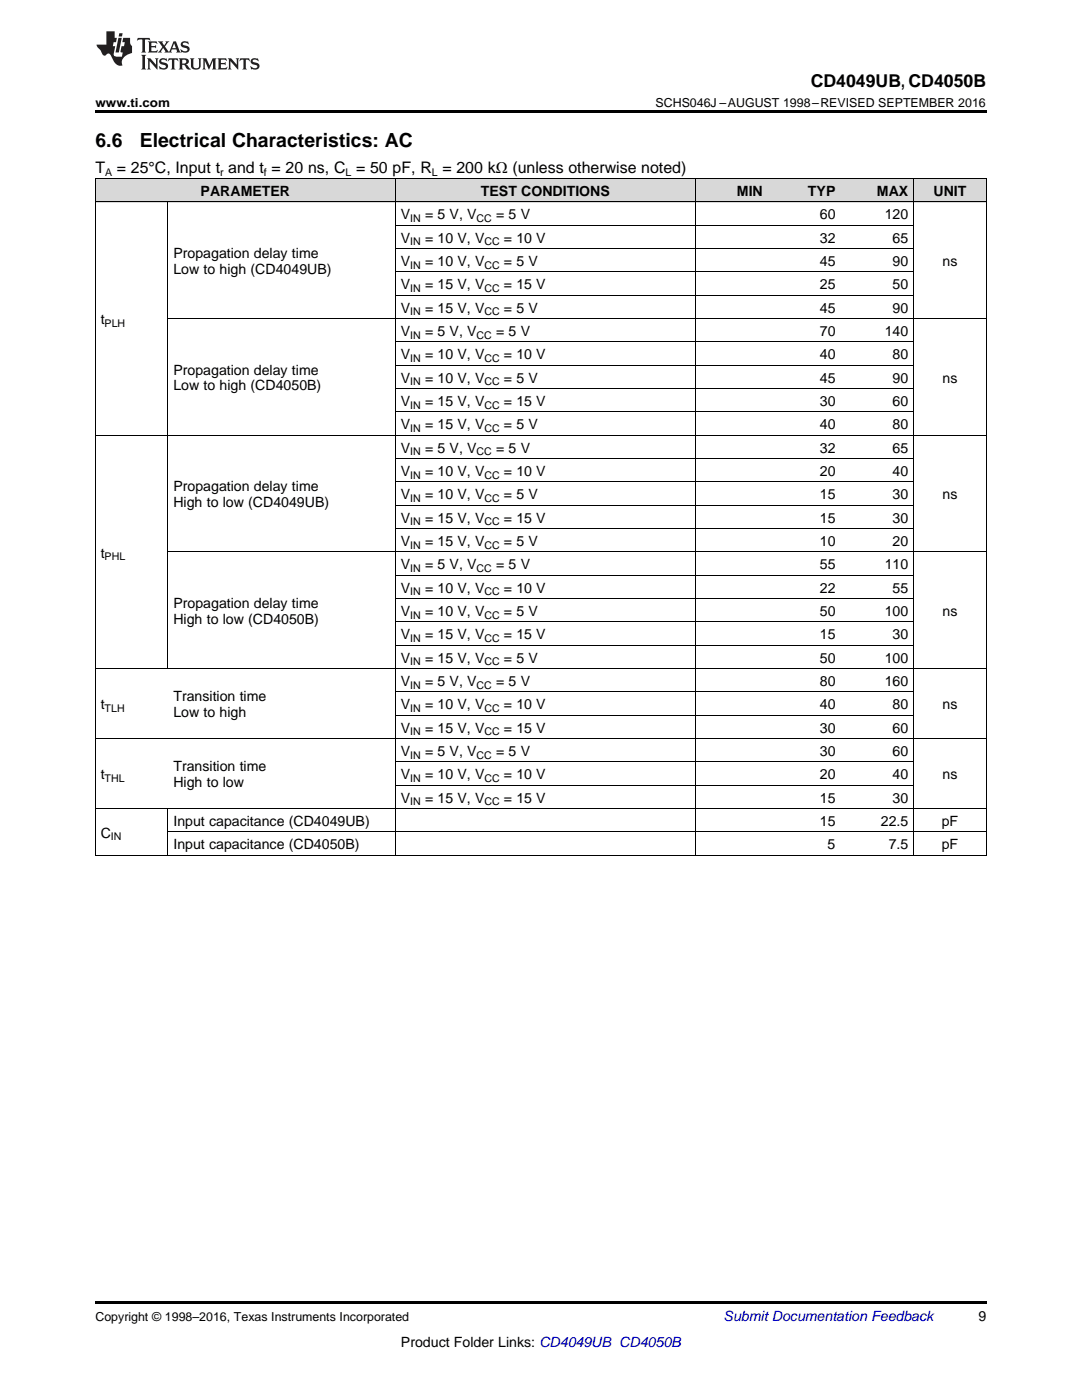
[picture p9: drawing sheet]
<svg xmlns="http://www.w3.org/2000/svg" width="216mm" height="279mm" viewBox="0 0 216 279" stroke-linecap="round" stroke-linejoin="round" font-family="sans-serif">
<defs><g id="words">
<g font-size="3.9">
<text x="19" y="29.3">6.6</text>
<text x="27.9" y="29.3">Electrical Characteristics: AC</text>
</g>
<text font-size="3.5" x="161.8" y="17.3">CD4049UB, CD4050B</text>
<g font-size="3.2">
<text x="19" y="34.4">T</text>
<text x="23.3" y="34.4">= 25°C, Input t and t = 20 ns, C = 50 pF, R = 200 kΩ (unless otherwise noted)</text>
</g>
<g font-size="2.8">
<text x="40" y="39.1">PARAMETER</text>
<text x="96" y="39.1">TEST CONDITIONS</text>
<text x="147" y="39.1">MIN</text>
<text x="161.2" y="39.1">TYP</text>
<text x="175" y="39.1">MAX</text>
<text x="186.3" y="39.1">UNIT</text>
<text x="80" y="43.7">V</text>
<text x="84.8" y="43.7">= 5 V, V</text>
<text x="99" y="43.7">= 5 V</text>
<text x="163.6" y="43.7">60</text>
<text x="176.5" y="43.7">120</text>
<text x="34.6" y="51.5">Propagation delay time</text>
<text x="80" y="48.4">V</text>
<text x="80" y="53.1">V</text>
<text x="84.8" y="48.4">= 10 V, V</text>
<text x="84.8" y="53.1">= 10 V, V</text>
<text x="100.5" y="48.4">= 10 V</text>
<text x="100.5" y="53.1">= 5 V</text>
<text x="163.6" y="48.4">32</text>
<text x="163.6" y="53.1">45</text>
<text x="178.1" y="48.4">65</text>
<text x="178.1" y="53.1">90</text>
<text x="188.1" y="53.1">ns</text>
<text x="34.6" y="54.6">Low to high (CD4049UB)</text>
<text x="80" y="57.7">V</text>
<text x="84.8" y="57.7">= 15 V, V</text>
<text x="100.5" y="57.7">= 15 V</text>
<text x="163.6" y="57.7">25</text>
<text x="178.1" y="57.7">50</text>
<text x="20.1" y="64.7">t</text>
<text x="80" y="62.4">V</text>
<text x="84.8" y="62.4">= 15 V, V</text>
<text x="100.5" y="62.4">= 5 V</text>
<text x="163.6" y="62.4">45</text>
<text x="178.1" y="62.4">90</text>
<text x="80" y="67">V</text>
<text x="80" y="71.7">V</text>
<text x="84.8" y="67">= 5 V, V</text>
<text x="84.8" y="71.7">= 10 V, V</text>
<text x="99" y="67">= 5 V</text>
<text x="100.5" y="71.7">= 10 V</text>
<text x="163.6" y="67">70</text>
<text x="163.6" y="71.7">40</text>
<text x="176.5" y="67">140</text>
<text x="178.1" y="71.7">80</text>
<text x="34.6" y="74.8">Propagation delay time</text>
<text x="34.6" y="77.9">Low to high (CD4050B)</text>
<text x="80" y="76.3">V</text>
<text x="84.8" y="76.3">= 10 V, V</text>
<text x="100.5" y="76.3">= 5 V</text>
<text x="163.6" y="76.3">45</text>
<text x="178.1" y="76.3">90</text>
<text x="188.1" y="76.3">ns</text>
<text x="80" y="81">V</text>
<text x="84.8" y="81">= 15 V, V</text>
<text x="100.5" y="81">= 15 V</text>
<text x="163.6" y="81">30</text>
<text x="178.1" y="81">60</text>
<text x="80" y="85.7">V</text>
<text x="84.8" y="85.7">= 15 V, V</text>
<text x="100.5" y="85.7">= 5 V</text>
<text x="163.6" y="85.7">40</text>
<text x="178.1" y="85.7">80</text>
<text x="80" y="90.3">V</text>
<text x="80" y="95">V</text>
<text x="84.8" y="90.3">= 5 V, V</text>
<text x="84.8" y="95">= 10 V, V</text>
<text x="99" y="90.3">= 5 V</text>
<text x="100.5" y="95">= 10 V</text>
<text x="163.6" y="90.3">32</text>
<text x="163.6" y="95">20</text>
<text x="178.1" y="90.3">65</text>
<text x="178.1" y="95">40</text>
<text x="34.6" y="98">Propagation delay time</text>
<text x="34.6" y="101.2">High to low (CD4049UB)</text>
<text x="80" y="99.6">V</text>
<text x="84.8" y="99.6">= 10 V, V</text>
<text x="100.5" y="99.6">= 5 V</text>
<text x="163.6" y="99.6">15</text>
<text x="178.1" y="99.6">30</text>
<text x="188.1" y="99.6">ns</text>
<text x="80" y="104.3">V</text>
<text x="84.8" y="104.3">= 15 V, V</text>
<text x="100.5" y="104.3">= 15 V</text>
<text x="163.6" y="104.3">15</text>
<text x="178.1" y="104.3">30</text>
<text x="20.1" y="111.3">t</text>
<text x="80" y="108.9">V</text>
<text x="80" y="113.6">V</text>
<text x="84.8" y="108.9">= 15 V, V</text>
<text x="84.8" y="113.6">= 5 V, V</text>
<text x="99" y="113.6">= 5 V</text>
<text x="100.5" y="108.9">= 5 V</text>
<text x="163.6" y="108.9">10</text>
<text x="163.6" y="113.6">55</text>
<text x="176.5" y="113.6">110</text>
<text x="178.1" y="108.9">20</text>
<text x="80" y="118.3">V</text>
<text x="84.8" y="118.3">= 10 V, V</text>
<text x="100.5" y="118.3">= 10 V</text>
<text x="163.6" y="118.3">22</text>
<text x="178.1" y="118.3">55</text>
<text x="34.6" y="121.3">Propagation delay time</text>
<text x="34.6" y="124.5">High to low (CD4050B)</text>
<text x="80" y="122.9">V</text>
<text x="84.8" y="122.9">= 10 V, V</text>
<text x="100.5" y="122.9">= 5 V</text>
<text x="163.6" y="122.9">50</text>
<text x="176.5" y="122.9">100</text>
<text x="188.1" y="122.9">ns</text>
<text x="80" y="127.6">V</text>
<text x="84.8" y="127.6">= 15 V, V</text>
<text x="100.5" y="127.6">= 15 V</text>
<text x="163.6" y="127.6">15</text>
<text x="178.1" y="127.6">30</text>
<text x="80" y="132.2">V</text>
<text x="80" y="136.9">V</text>
<text x="84.8" y="132.2">= 15 V, V</text>
<text x="84.8" y="136.9">= 5 V, V</text>
<text x="99" y="136.9">= 5 V</text>
<text x="100.5" y="132.2">= 5 V</text>
<text x="163.6" y="132.2">50</text>
<text x="163.6" y="136.9">80</text>
<text x="176.5" y="132.2">100</text>
<text x="176.5" y="136.9">160</text>
<text x="20.1" y="141.5">t</text>
<text x="34.6" y="139.9">Transition time</text>
<text x="34.6" y="143.1">Low to high</text>
<text x="80" y="141.5">V</text>
<text x="84.8" y="141.5">= 10 V, V</text>
<text x="100.5" y="141.5">= 10 V</text>
<text x="163.6" y="141.5">40</text>
<text x="178.1" y="141.5">80</text>
<text x="188.1" y="141.5">ns</text>
<text x="80" y="146.2">V</text>
<text x="84.8" y="146.2">= 15 V, V</text>
<text x="100.5" y="146.2">= 15 V</text>
<text x="163.6" y="146.2">30</text>
<text x="178.1" y="146.2">60</text>
<text x="20.1" y="155.5">t</text>
<text x="34.6" y="153.9">Transition time</text>
<text x="80" y="150.8">V</text>
<text x="80" y="155.5">V</text>
<text x="84.8" y="150.8">= 5 V, V</text>
<text x="84.8" y="155.5">= 10 V, V</text>
<text x="99" y="150.8">= 5 V</text>
<text x="100.5" y="155.5">= 10 V</text>
<text x="163.6" y="150.8">30</text>
<text x="163.6" y="155.5">20</text>
<text x="178.1" y="150.8">60</text>
<text x="178.1" y="155.5">40</text>
<text x="188.1" y="155.5">ns</text>
<text x="34.6" y="157.1">High to low</text>
<text x="80" y="160.2">V</text>
<text x="84.8" y="160.2">= 15 V, V</text>
<text x="100.5" y="160.2">= 15 V</text>
<text x="163.6" y="160.2">15</text>
<text x="178.1" y="160.2">30</text>
<text x="20.1" y="167.1">C</text>
<text x="34.6" y="164.8">Input capacitance (CD4049UB)</text>
<text x="163.6" y="164.8">15</text>
<text x="175.8" y="164.8">22.5</text>
<text x="187.9" y="164.8">pF</text>
<text x="34.6" y="169.5">Input capacitance (CD4050B)</text>
<text x="165.1" y="169.5">5</text>
<text x="177.3" y="169.5">7.5</text>
<text x="187.9" y="169.5">pF</text>
<text x="195.3" y="263.6">9</text>
<text x="80" y="268.9">Product Folder Links: CD4049UB CD4050B</text>
</g>
<text font-size="2.8" fill="#0000c8" x="144.4" y="263.6">Submit Documentation Feedback</text>
<g font-size="2.5">
<text x="19" y="21.4">www.ti.com</text>
<text x="130.8" y="21.4">SCHS046J –AUGUST 1998–REVISED SEPTEMBER 2016</text>
<text x="19" y="263.6">Copyright © 1998–2016, Texas Instruments Incorporated</text>
</g>
<g font-size="2.1">
<text x="21" y="35.1">A</text>
<text x="43.9" y="35.1">r</text>
<text x="52.7" y="35.1">f</text>
<text x="68.9" y="35.1">L</text>
<text x="86.2" y="35.1">L</text>
<text x="81.8" y="44.3">IN</text>
<text x="95.1" y="44.3">CC</text>
<text x="81.8" y="49">IN</text>
<text x="81.8" y="53.6">IN</text>
<text x="96.7" y="49">CC</text>
<text x="96.7" y="53.6">CC</text>
<text x="81.8" y="58.3">IN</text>
<text x="96.7" y="58.3">CC</text>
<text x="20.9" y="65.3">PLH</text>
<text x="81.8" y="62.9">IN</text>
<text x="96.7" y="62.9">CC</text>
<text x="81.8" y="67.6">IN</text>
<text x="95.1" y="67.6">CC</text>
<text x="81.8" y="72.2">IN</text>
<text x="81.8" y="76.9">IN</text>
<text x="96.7" y="72.2">CC</text>
<text x="96.7" y="76.9">CC</text>
<text x="81.8" y="81.6">IN</text>
<text x="96.7" y="81.6">CC</text>
<text x="81.8" y="86.2">IN</text>
<text x="96.7" y="86.2">CC</text>
<text x="81.8" y="90.9">IN</text>
<text x="81.8" y="95.5">IN</text>
<text x="95.1" y="90.9">CC</text>
<text x="96.7" y="95.5">CC</text>
<text x="81.8" y="100.2">IN</text>
<text x="96.7" y="100.2">CC</text>
<text x="81.8" y="104.8">IN</text>
<text x="96.7" y="104.8">CC</text>
<text x="20.9" y="111.8">PHL</text>
<text x="81.8" y="109.5">IN</text>
<text x="96.7" y="109.5">CC</text>
<text x="81.8" y="114.2">IN</text>
<text x="81.8" y="118.8">IN</text>
<text x="95.1" y="114.2">CC</text>
<text x="96.7" y="118.8">CC</text>
<text x="81.8" y="123.5">IN</text>
<text x="96.7" y="123.5">CC</text>
<text x="81.8" y="128.1">IN</text>
<text x="96.7" y="128.1">CC</text>
<text x="81.8" y="132.8">IN</text>
<text x="81.8" y="137.4">IN</text>
<text x="95.1" y="137.4">CC</text>
<text x="96.7" y="132.8">CC</text>
<text x="20.9" y="142.1">TLH</text>
<text x="81.8" y="142.1">IN</text>
<text x="96.7" y="142.1">CC</text>
<text x="81.8" y="146.8">IN</text>
<text x="96.7" y="146.8">CC</text>
<text x="81.8" y="151.4">IN</text>
<text x="95.1" y="151.4">CC</text>
<text x="20.9" y="156.1">THL</text>
<text x="81.8" y="156.1">IN</text>
<text x="81.8" y="160.7">IN</text>
<text x="96.7" y="156.1">CC</text>
<text x="96.7" y="160.7">CC</text>
<text x="22.1" y="167.7">IN</text>
</g>
</g></defs>
<g fill="#d8d8d8">
<path d="M19 35.7h14.5v4.7h-14.5z"/>
<path d="M33.5 35.7h45.4v4.7h-45.4z"/>
<path d="M78.9 35.7h59.9v4.7h-59.9z"/>
<path d="M138.8 35.7h14.5v4.7h-14.5z"/>
<path d="M153.3 35.7h14.5v4.7h-14.5z"/>
<path d="M167.8 35.7h14.5v4.7h-14.5z"/>
<path d="M182.3 35.7h14.5v4.7h-14.5z"/>
</g>
<path d="M19 22h177.8v.5h-177.8zM19 170.7h.2zM78.8 170.7h.1zM138.7 170.7h.1zM153.2 170.7h.1zM167.7 170.7h.1zM182.2 170.7h.1zM196.7 170.7h.1zM19 259.7h177.8v.5h-177.8z" fill="#000"/>
<g fill="none" stroke="#000" stroke-width=".2">
<path d="M19 35.6h177.8M19.1 35.7v135M78.9 35.7v135M138.7 35.7v135M182.3 35.7v135M196.8 35.7v135M19 40.3h177.8M33.5 40.3v93.2M78.9 58.9h103.4M78.9 54.3h103.4M78.9 49.6h103.4M78.9 45h103.4"/>
<path d="M33.5 63.6h163.3M78.9 77.6h103.4M78.9 72.9h103.4M78.9 68.2h103.4M19 86.9h177.8M78.9 96.2h103.4M78.9 91.5h103.4M78.9 82.2h103.4M33.5 110.2h163.3M78.9 119.5h103.4M78.9 114.8h103.4M78.9 105.5h103.4"/>
<path d="M78.9 100.8h103.4M19 133.4h177.8M78.9 138.1h103.4M78.9 128.8h103.4M78.9 124.1h103.4M19 147.4h177.8M78.9 156.7h103.4M78.9 152.1h103.4M78.9 142.8h103.4M19 170.7h177.8M19 161.4h177.8M33.5 161.4v9.3"/>
<path d="M33.5 166h163.3"/>
</g>
<g fill="#231f20">
<path d="M27.5 7.6l-.1 .5 .4-.2h.6v.1v2.1l-.2 .4h1l-.3-.4v-2.1l.1-.1h.5l.5 .2-.2-.5zM29.5 8.3l.2 .3v1.5l-.2 .4h1.8l.2-.6a1.04 1.04 0 0 1-1.3 .2v-.7h.6l.3 .2v-.6l-.3 .2h-.6v-.6l.8-.1 .4 .3-.2-.5zM31.5 8.3l.9 1.1-.9 1.1h.8l-.2-.2 .5-.7 .4 .7-.2 .2h1.5l-.1-.2 .1-.4h.9l.1 .4-.2 .2h1l-.3-.3-.7-1.9h-.5l-.9 2-.8-1 .9-1h-.8l.1 .3-.3 .5-.4-.6 .2-.2zM34.7 8.6l.4 1h-.7zM36.3 8.4a.63 .63 0 0 0-.2 .7 .63 .63 0 0 0 .6 .4l.6 .2 .1 .2a.75 .75 0 0 1-.7 .4 .75 .75 0 0 1-.6-.5l.1 .7 .1-.1a1.11 1.11 0 0 0 1.5-.6 1.13 1.13 0 0 0-1.2-.8l-.1-.4a1.04 1.04 0 0 1 1.2 .2l-.2-.5-.1 .1-.5-.2zM28.2 10.9l.2 .4v2.2l-.2 .4h1l-.3-.4v-2.2l.3-.4zM29.3 11.6l.3 .4v1.5l-.3 .4h.8l-.2-.4v-1.3l1.5 1.7v-1.9l.2-.4h-.7l.2 .4v.9l-1.1-1.3zM32 11.8a.62 .62 0 0 0-.2 .7 .62 .62 0 0 0 .6 .4l.6 .1 .1 .3a.76 .76 0 0 1-.7 .3 .76 .76 0 0 1-.6-.4l.1 .7 .1-.1a1.11 1.11 0 0 0 1.5-.6 1.13 1.13 0 0 0-1.2-.8l-.1-.4a1.04 1.04 0 0 1 1.2 .2l-.2-.6-.1 .1-.5-.1zM33.7 11.6l-.2 .6a.61 .61 0 0 1 .8-.3v1.6l-.2 .4h.9l-.2-.4v-1.6a.63 .63 0 0 1 .8 .3l-.2-.6zM35.6 11.6l.3 .4v1.5l-.3 .4h1l-.2-.2v-.8l.5 .2a.76 .76 0 0 0 1.2 .7l-1-1a.58 .58 0 0 0 .6-.5 .58 .58 0 0 0-.5-.6zM36.4 11.9h.1a.45 .45 0 0 1 .5 .1 .45 .45 0 0 1 .1 .5l-.7 .2zM37.9 11.6l.2 .2a2.17 2.17 0 0 0 .3 1.9 .99 .99 0 0 0 1.6-.6v-1.1l.2-.4h-.7l.2 .2a1.92 1.92 0 0 1-.2 1.8 .6 .6 0 0 1-.9-.5v-1.1l.2-.4zM40.4 11.6l.2 .4v1.5l-.2 .4h.7l-.2-.4v-1.4l.8 1.8 .8-1.8v1.4l-.2 .4h.9l-.2-.4v-1.5l.2-.4h-.8l-.6 1.5-.6-1.5zM43.4 11.6l.2 .4v1.5l-.2 .4h1.8l.2-.6a1.04 1.04 0 0 1-1.3 .1v-.6h.5l.4 .2v-.6l-.4 .2h-.5v-.7h.8l.3 .3-.1-.6zM45.5 11.6l.2 .4v1.5l-.2 .4h.7l-.2-.4v-1.3l1.5 1.7v-1.9l.2-.4h-.7l.2 .4v.9l-1.1-1.3zM47.9 11.6l-.1 .6a.61 .61 0 0 1 .8-.3v1.6l-.3 .4h1l-.3-.4 .1-1.6a.63 .63 0 0 1 .7 .3l-.1-.6zM50.2 11.8a.62 .62 0 0 0-.2 .7 .62 .62 0 0 0 .6 .4l.6 .1 .2 .3a.76 .76 0 0 1-.8 .3 .76 .76 0 0 1-.6-.4l.1 .7 .2-.1a1.11 1.11 0 0 0 1.5-.6 1.13 1.13 0 0 0-1.3-.8l-.1-.4a1.04 1.04 0 0 1 1.2 .2l-.1-.6-.2 .1-.5-.1z"/>
<path d="M21.2 6.3v2.6h-1.9l.1 .4 .7 .9a.91 .91 0 0 0 1 .8 .56 .56 0 0 1 .5-.3 .56 .56 0 0 1 .5 .3l.4 .8a1.53 1.53 0 0 0 1.9 1.2 1.54 1.54 0 0 1 1-2.1l.9-.3v-1.4a1.52 1.52 0 0 1-.3-1.6h-1.4l-.2 .8h.5l-.2 .8h-.4l-.2 1v.2l.4 .1-.2 .8a1.93 1.93 0 0 1-1.6-.3l.3-1.8h-.5l.2-.8h.4l.2-.8h-.4v-1.3zM23.6 7.6l-.6 2.9h.7l.6-2.9zM23.8 6.6l-.1 .7h.6l.2-.7z"/>
</g>
<use href="#words"/>
</svg>
